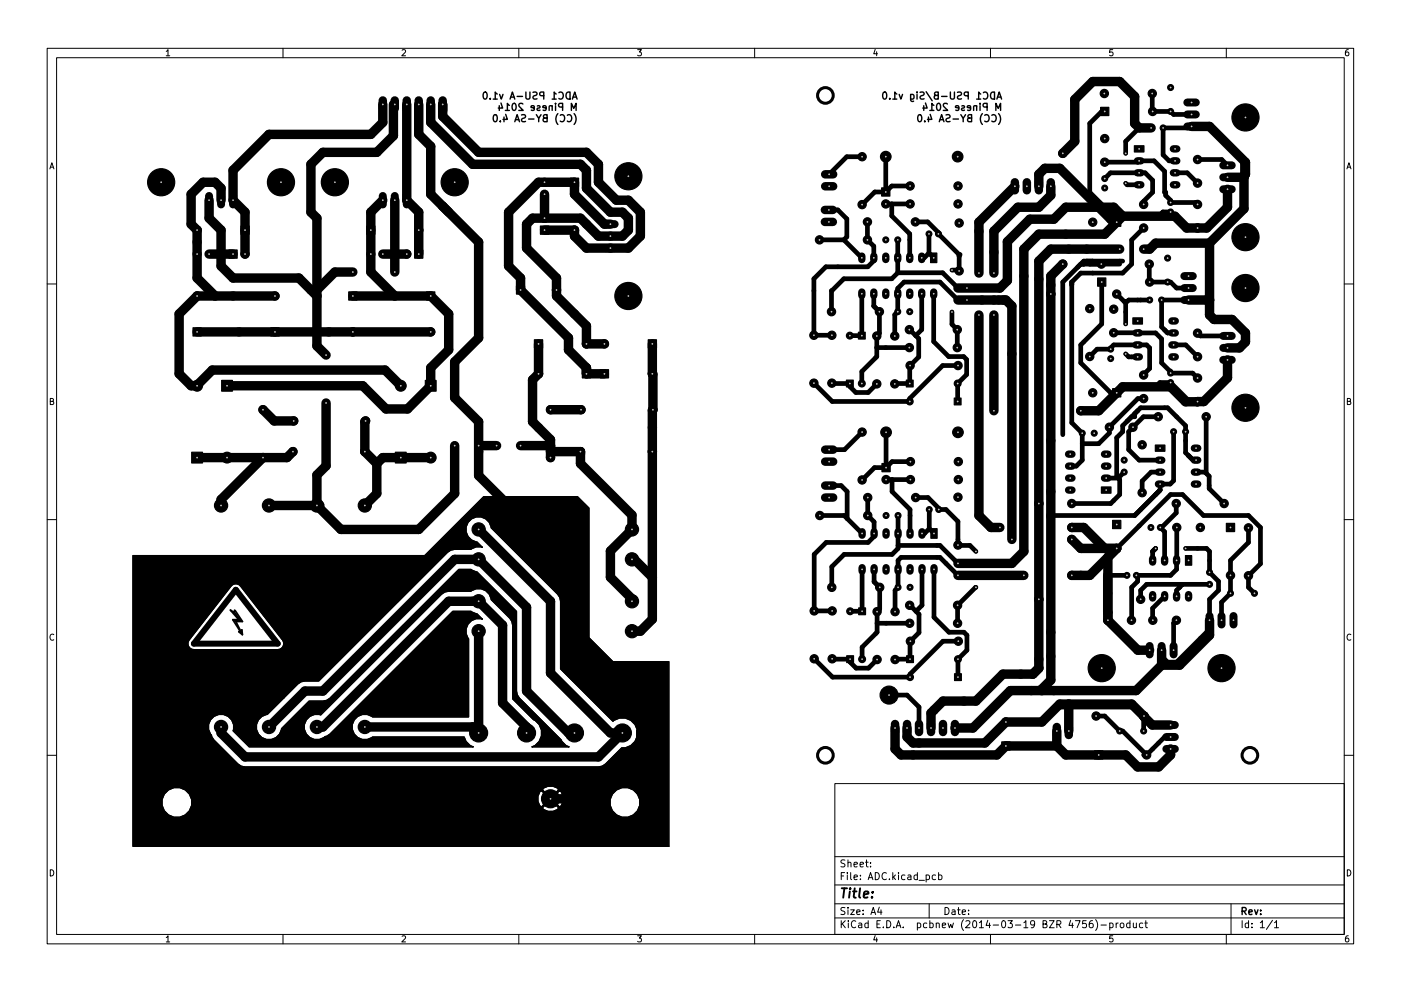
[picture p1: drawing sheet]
<svg xmlns="http://www.w3.org/2000/svg" width="297mm" height="210mm" viewBox="0 0 297 210" stroke-linecap="round" stroke-linejoin="round" font-family="sans-serif">
<g fill="none" stroke="#000" stroke-width=".21">
<path d="M10 10.2h277v190.1h-277zM12 12.2h273v186.1h-273zM35.2 10.9l.4-.4v1.3M35.2 11.8h.8M60 10.2v2M85.2 10.7l.5-.2 .3 .4-.8 .9h.8M110 10.2v2M135.2 10.5h.8l-.4 .5 .3 .2v.5l-.2 .1-.5-.1M160 10.2v2M185.6 10.5l-.4 .9h.9M185.9 11v.8M210 10.2v2"/>
<path d="M235.9 10.5h-.6l-.1 .7 .7-.1v.6l-.2 .1-.5-.1M260 10.2v2M285.9 10.5l-.4 .1-.2 .2-.1 .8 .3 .2 .4-.1v-.6l-.4-.1-.3 .3M10.6 35.8l.4-1.3 .4 1.3M10.7 35.5h.6M285.6 35.8l.4-1.3 .4 1.3M285.7 35.5h.6M10 60.2h2M285 60.2h2M10.7 85.2l.5-.1 .1-.4-.6-.2v1.3h.5l.2-.4-.3-.2M285.7 85.2l.5-.1 .1-.4-.6-.2v1.3h.5l.2-.4-.3-.2M10 110.2h2"/>
<path d="M285 110.2h2M11.4 134.7a.58 .58 0 0 0-.8 .5 .58 .58 0 0 0 .8 .5M286.4 134.7a.58 .58 0 0 0-.8 .5 .58 .58 0 0 0 .8 .5M10 160.2h2M177 166.3h108v32h-108zM285 160.2h2M10.7 184.5a.66 .66 0 0 1 .7 .7 .66 .66 0 0 1-.7 .6zM35.2 198.9l.4-.4v1.3M35.2 199.8h.8M60 198.3v2M85.2 198.7l.5-.2 .3 .4-.8 .9h.8M110 198.3v2"/>
<path d="M135.2 198.5h.8l-.4 .5 .3 .2v.5l-.2 .1-.5-.1M160 198.3v2M177 194.8h108M177 191.8h108M177 187.8h108M177 181.8h108M178.4 195.3v1.5M178.4 185.8h.5M178.6 196l.6 .8M179.1 185.1h-.7v1.5M179.1 192.6l-.5-.1-.2 .2v.4l.6 .3 .1 .3-.2 .3h-.6M179.1 182.5l-.5-.1-.2 .2v.4l.6 .3 .1 .3-.2 .3h-.6"/>
<path d="M179.2 195.3l-.8 .9M179.6 185.1v.2M179.6 185.6v1M179.8 192.5v.2M179.8 183.1l.2-.2 .4 .1v.9M179.8 182.4v1.5M179.8 193v1M179.9 195.3v.2M179.9 195.8v1M180.4 193h.7l-.7 1h.7M180.4 185.1v1.3l.2 .2M181.1 186.1l.7-.1-.1-.3-.4-.1-.2 .2v.8h.6"/>
<path d="M181.1 183.4l.7-.1-.1-.3-.4-.1-.2 .2v.8h.6M181.4 195.5a.71 .71 0 0 0-1 .5 .71 .71 0 0 0 .7 .8l.3-.1M181.6 193.5l.8-.1-.1-.3-.4-.1-.3 .2 .1 .8h.6M182.1 195.9h.5l.1 .9M182.4 183.4l.7-.1-.1-.3-.4-.1-.2 .2v.8h.6M182.4 186.5v.1M182.4 185.7v.1M182.7 196.2l-.5 .1-.2 .2 .2 .3h.5M183 193.9v.1M183 193.1v.1M183.5 182.9h.6M183.7 182.4v1.3l.4 .2"/>
<path d="M184.1 195.9l-.5-.1-.2 .3 .1 .7h.6M184.1 186.6l.5-1.5 .5 1.5M184.1 195.3v1.5M184.2 186.2h.7M184.6 183.8v.1M184.6 183v.1M184.6 194l.5-1.5 .5 1.5M184.8 193.6h.7M185.6 198.5l-.4 .9h.9M185.6 185.1a.76 .76 0 0 1 .8 .8 .76 .76 0 0 1-.8 .7zM185.9 199v.8M185.9 196h.5"/>
<path d="M186.4 192.5l-.3 1h.9M186.6 195.3h-.7v1.5h.7M186.8 193v1M187.3 196.7v.1M187.9 185.3a.71 .71 0 0 0-1 .5 .71 .71 0 0 0 .7 .8l.3-.1M188 195.3a.76 .76 0 0 1 .9 .8 .76 .76 0 0 1-.9 .7zM188.6 186.5v.1M189.3 185.1v1.5M189.4 186.1l.5 .5M189.5 196.7v.1M189.9 185.6l-.6 .6M190 196.8l.5-1.5 .5 1.5"/>
<path d="M190.1 196.4h.8M190.5 185.1v.2M190.5 185.6v1M191.5 196.7v.1M191.9 185.7l-.5-.1-.3 .3 .2 .7h.6M192.5 185.7h.6v.9M193.1 186l-.5 .1-.2 .2 .2 .3h.5M194.5 195.9l.4-.1 .3 .3-.1 .7h-.6M194.5 185.7l-.4-.1-.3 .3 .1 .7h.6M194.5 185.1v1.5M194.5 195.8v1.5M194.9 186.8h1.1"/>
<path d="M196.4 185.7l.4-.1 .3 .3-.2 .7h-.5M196.4 185.6v1.5M196.5 195.9l-.4-.1-.3 .3 .1 .7h.6M197 191.8v3M197.1 195.9l.5-.1 .3 .3-.2 .7h-.6M197.1 195.3v1.5M198.4 185.7l-.5-.1-.3 .3 .2 .7h.6M198.5 196l.2-.2 .4 .1v.9M198.5 195.8v1M199 185.7l.4-.1 .3 .3-.1 .7h-.6M199 185.1v1.5M199.8 196.3l.7-.1-.1-.3-.4-.1-.2 .2 .1 .8h.5"/>
<path d="M200.4 192.5a.76 .76 0 0 1 .8 .8 .76 .76 0 0 1-.8 .7zM201 195.8l.3 1 .3-.7 .3 .7 .2-1M201.9 193.1h.5l.1 .9M202.5 193.4l-.5 .1-.2 .2 .2 .3h.5M203 193h.6M203.2 192.5v1.3l.4 .2M204 193.5l.7-.1-.1-.3-.4-.1-.2 .2 .1 .8h.5M204.3 195.1a1.72 1.72 0 0 0 0 2.3M204.8 195.5l.6-.2 .2 .5-.9 1h.9M205.4 193.9v.1M205.4 193.1v.1M206.4 195.5l.2-.2a.8 .8 0 0 1 .5 .8 .8 .8 0 0 1-.5 .7l-.2-.1-.2-.4z"/>
<path d="M207.6 195.8l.5-.5v1.5M207.6 196.8h.9M209.4 195.3l-.3 1h.9M209.8 195.8v1M210 198.3v2M210.6 196.3h1.1M212.6 195.4l.1-.1a.8 .8 0 0 1 .5 .8 .8 .8 0 0 1-.5 .7 1 1 0 0 1-.1-1.4zM213.7 195.3h.9l-.5 .6 .5 .1v.7l-.2 .1-.7-.1M215.3 196.3h1.1M217.1 195.8l.4-.5v1.5M217.1 196.8h.8M219.4 196l-.3 .3-.5-.1-.1-.2v-.4l.3-.3h.3l.3 .3a1 1 0 0 1-.5 1.2h-.3"/>
<path d="M221.1 196h.7l.1-.2v-.3l-.8-.2v1.5h.6l.2-.1 .1-.4-.4-.3M222.5 195.3h1l-1 1.5h1M224.1 196.1l.7-.1 .1-.2v-.3l-.8-.2v1.5M224.4 196.1l.5 .7M227 195.3l-.4 1h1M227.4 195.8v1M228 195.3h1l-.6 1.5M230.3 195.3h-.7l-.1 .7 .2-.1 .5 .1 .2 .2-.1 .5-.2 .1-.6-.1M231.6 195.3l-.4 .1a1.01 1.01 0 0 0 0 1.4l.5-.1 .1-.5-.3-.3h-.3l-.3 .3M232.3 195.1a1.72 1.72 0 0 1 0 2.3M233.4 196.3h1.2M235.3 195.9l.4-.1 .3 .3-.1 .7h-.6"/>
<path d="M235.3 195.8v1.5M235.9 198.5h-.6l-.1 .7 .7-.1v.6l-.2 .1-.5-.1M236.6 195.8v1M237.1 195.8l-.5 .3M237.6 195.9l.4-.1 .3 .3v.4l-.3 .3h-.4l-.1-.3zM239.6 195.9l-.5-.1-.2 .3 .1 .7h.6M239.6 195.3v1.5M240.3 195.8l.1 1h.3l.2-.1M240.9 195.8v1M242.3 195.9l-.4-.1-.3 .3 .1 .7h.6M242.7 195.8h.6M242.9 195.3v1.3l.4 .2"/>
<path d="M260 198.3v2M261 191.8v6.5M263.4 195.3v1.5M264.7 195.9l-.4-.1-.3 .3 .1 .7h.6M264.7 195.3v1.5M265.4 196.7v.1M265.4 195.9v.1M267.2 195.8l.4-.5v1.5M267.2 196.8h.9M269.8 195.3l-1.3 1.9M270.2 195.8l.4-.5v1.5M270.2 196.8h.9"/>
<path d="M285.7 184.5a.66 .66 0 0 1 .7 .7 .66 .66 0 0 1-.7 .6zM285.9 198.5l-.4 .1-.2 .3-.1 .7 .3 .2 .4-.1v-.6l-.4-.1-.3 .3"/>
</g>
<g fill="none" stroke="#000" stroke-width=".3">
<path d="M102.6 19.7l.2-.2a.8 .8 0 0 1 .5 .8 .8 .8 0 0 1-.5 .7l-.4-.5zM105.4 20l-.4-.5v1.5M111.5 19.5v1.2l.3 .3h.4l.2-.3v-1.2M113 19.6l.6-.1 .3 .3-.2 .4-.6 .3v.4l.2 .1h.6M117.9 20l-.4-.5v1.5M118.5 19.7a.71 .71 0 0 1 1 .5 .71 .71 0 0 1-.7 .8l-.3-.1M120.1 19.7l.8-.2v1.5a.78 .78 0 0 1-.8-.4 .78 .78 0 0 1 0-.9zM187.3 19.7l.2-.2a.8 .8 0 0 1 .5 .8 .8 .8 0 0 1-.5 .7l-.2-.1-.2-.4zM190.1 20l-.4-.5v1.5M194.4 19.5v.2M195.1 19.6l.5-.1 .3 .2v.4l-.7 .3-.1 .3 .3 .3h.5M196.4 19.5l1.2 1.9"/>
<path d="M201.5 19.5v1.2l.3 .3h.3l.3-.3v-1.2M203 19.6l.6-.1 .2 .2v.4l-.7 .3-.1 .3 .3 .3h.6M207.9 20l-.4-.5v1.5M208.5 19.7a.71 .71 0 0 1 1 .5 .71 .71 0 0 1-.7 .8l-.3-.1M210.1 19.7l.8-.2v1.5a.78 .78 0 0 1-.8-.4 .78 .78 0 0 1 0-.9zM103.9 20.9v.1M104.6 21h.8M104.8 24.4l.1-.1a.8 .8 0 0 1 .5 .8 .8 .8 0 0 1-.5 .7 1 1 0 0 1-.1-1.4zM105.9 22.4v1M105.9 20l.4 1 .3-1M106.1 25.7v.1M106.2 21.9l.4 1h-1"/>
<path d="M106.9 24.8v1M107.1 23.4h.9M107.2 24.3l.4 1h-1M108 22.4l-.4-.5v1.5M108.1 21l.5-1.5 .5 1.5M108.3 20.6h.7M108.7 22.1l.2-.2a.8 .8 0 0 1 .5 .8 .8 .8 0 0 1-.5 .7l-.2-.1-.1-.4zM109.1 25.8l.5-1.5 .5 1.5M109.3 25.4h.7M109.6 20.5h1.2M110.6 24.4l.5-.1 .3 .3-.1 .4-.7 .3v.4l.3 .1h.5M110.9 22.1l-.6-.2-.3 .5 .9 1h-.9"/>
<path d="M112.1 25.3h1.1M113.3 22.9l-.7-.1v-.3l.5-.1 .2 .2-.1 .8h-.6M113.7 24.3l.5 .8 .5-.8M113.9 22.5l.4-.1 .2 .2-.1 .3-.5 .1v.4h.6M114.2 25.1v.7M115.3 20.3l-.7-.1-.2-.2 .1-.3 .8-.2v1.5M115.5 25l-.4 .3 .1 .4 .2 .1h.6v-1.5l-.7 .2-.1 .3 .2 .2h.6M115.8 22.9l-.7-.1v-.3l.5-.1 .2 .2-.1 .8h-.6M117.1 22.6l-.2-.2-.4 .1-.1 .9M117.1 21h.8M117.1 22.4v1M117.8 21.9v.2"/>
<path d="M117.8 22.4v1M118.3 24.1a1.72 1.72 0 0 0 0 2.3M118.8 24.5a.71 .71 0 0 1 1 .5 .71 .71 0 0 1-.7 .8l-.3-.1M119.3 22.7l-.7-.1-.2-.2 .1-.3 .8-.2v1.5M120.3 24.5a.71 .71 0 0 1 1 .5 .71 .71 0 0 1-.7 .8l-.3-.1M121.1 23.4v-1.5l.5 1.1 .5-1.1v1.5M121.4 21l.5-1.5 .5 1.5M121.5 20.6h.7M121.7 24.1a1.72 1.72 0 0 1 0 2.3M188.6 20.9v.1M189.3 21h.8M190.6 20l.4 1 .4-1"/>
<path d="M193.1 20v1.2l.3 .3h.3M193.1 20.1l.4-.1 .3 .3-.2 .7h-.5M194.4 20v1M194.8 24.4l.1-.1a.8 .8 0 0 1 .5 .8 .8 .8 0 0 1-.5 .7 1 1 0 0 1-.1-1.4zM195.9 22.4v1M196.1 25.7v.1M196.2 21.9l.4 1h-1M196.9 24.8v1M197.1 23.4h.9M197.2 24.3l.4 1h-1M198 22.4l-.4-.5v1.5M198.4 20.2l-.3 .3v.4l.3 .1h.5v-1.5l-.7 .2-.1 .3 .2 .2h.6"/>
<path d="M198.7 22.1l.2-.2a.8 .8 0 0 1 .5 .8 .8 .8 0 0 1-.5 .7l-.3-.5zM199.1 25.8l.5-1.5 .5 1.5M199.3 25.4h.7M199.6 20.5h1.2M200.6 24.4l.5-.1 .3 .2v.4l-.7 .3-.1 .3 .3 .3h.5M200.9 22.1l-.6-.2-.3 .5 .9 1h-.9M202.1 25.3h1.1M203.3 22.9l-.7-.1v-.3l.5-.1 .2 .2-.1 .8h-.6M203.7 24.3l.5 .8 .5-.8M203.9 22.5l.4-.1 .2 .2-.1 .3-.5 .1v.4h.6M204.2 25.1v.7M205.3 20.3l-.7-.1-.2-.2 .1-.3 .8-.2v1.5"/>
<path d="M205.5 25l-.4 .3 .1 .4 .2 .1h.6v-1.5l-.7 .2-.1 .3 .2 .2h.6M205.8 22.9l-.7-.1v-.3l.5-.1 .2 .2-.1 .8h-.6M207.1 22.6l-.2-.2-.4 .1-.1 .9M207.1 21h.8M207.1 22.4v1M207.8 21.9v.2M207.8 22.4v1M208.3 24.1a1.72 1.72 0 0 0 0 2.3M208.8 24.5a.71 .71 0 0 1 1 .5 .71 .71 0 0 1-.7 .8l-.3-.1M209.3 22.7l-.7-.1-.2-.2 .1-.3 .8-.2v1.5M210.3 24.5a.71 .71 0 0 1 1 .5 .71 .71 0 0 1-.7 .8l-.3-.1M211.1 23.4v-1.5l.5 1.1 .5-1.1v1.5"/>
<path d="M211.4 21l.5-1.5 .5 1.5M211.5 20.6h.7M211.7 24.1a1.72 1.72 0 0 1 0 2.3M263.4 193.3l.7-.1 .1-.2-.1-.3-.7-.2v1.5M263.7 193.3l.5 .7M264.8 193.5l.7-.1-.1-.3-.4-.1-.2 .2 .1 .8h.5M266 193l.4 1 .3-1M267.3 193.9v.1M267.3 193.1v.1"/>
</g>
<path d="M178.5 188.5h1.1M179 188.5l-.2 2M180.2 189.1l-.2 1.4M180.3 188.5l-.1 .2M180.8 189.1h.8M181.2 188.5l-.2 1.7 .1 .2 .3 .1M182.4 188.5l-.3 1.7 .3 .3M183.1 189.8l1-.2v-.4h-.8l-.2 1 .2 .3 .6-.1M184.9 190.3v.2M185 189.2v.2" fill="none" stroke="#000" stroke-width=".4"/>
<path d="M50 125.1l8.9 11.5h-17.8z" fill="none" stroke="#000" stroke-width="1.3"/>
<g fill="none" stroke="#000" stroke-width=".38">
<path d="M49.6 129.8l1.4 1.9h-1.3M49.7 129.4l-.1 .6-.7-.6 1.7 2.1h-1.2l1.7 2.8-.5-.3 .8 .7-.1-1.1-.2 .5-1.1-2.2h1.4l-1.5-2.3"/>
<circle cx="175" cy="20.2" r="1.79"/>
<circle cx="175" cy="20.2" r="1.53"/>
<circle cx="175" cy="160.2" r="1.79"/>
<circle cx="175" cy="160.2" r="1.53"/>
<circle cx="265" cy="160.2" r="1.53"/>
<circle cx="265" cy="160.2" r="1.79"/>
</g>
<g fill="#000" stroke="#000" stroke-width=".25">
<path d="M120.9 37.8h1.8v1.7h-1.8zM186.9 39.9h1.8v1.7h-1.8zM233.3 22.8h1.8v1.7h-1.8zM240.5 30.9h2v1.3h-2zM48.5 53h1.8v1.8h-1.8zM51.1 48h1.7v1.7h-1.7zM77.7 48h1.8v1.7h-1.8zM87.9 53h1.8v1.8h-1.8zM114.6 48h1.7v1.7h-1.7zM197.3 53.7h1.3v2h-1.3zM232.7 59h1.8v1.7h-1.8zM235.9 46.3h1.7v1.7h-1.7z"/>
<path d="M40.9 69.5h1.8v1.8h-1.8zM57.4 69.5h1.8v1.8h-1.8zM73.9 61.9h1.8v1.8h-1.8zM90.4 61.9h1.8v1.8h-1.8zM109.5 60.7h1.7v1.7h-1.7zM113.3 72.1h1.8v1.7h-1.8zM127.3 78.4h1.7v1.8h-1.7zM137.4 72.1h1.8v1.7h-1.8zM182 70.5h1.4v1.4h-1.4zM240.2 67.4h2v1.4h-2zM40.6 95.9h2.3v2.3h-2.3zM47 80.7h2.3v2.3h-2.3z"/>
<path d="M83.8 95.9h2.3v2.3h-2.3zM90.2 80.7h2.3v2.3h-2.3zM123.5 78.4h1.7v1.8h-1.7zM179.5 80.6h1.4v1.5h-1.4zM187 98.3h1.7v1.8h-1.7zM192.2 80.6h1.4v1.5h-1.4zM202.3 84.5h1.5v1.4h-1.5zM235.9 82.5h1.7v1.7h-1.7zM245 94.4h2v1.3h-2zM197.4 112.2h1.3v2h-1.3zM233.5 103.3h2.1v1.3h-2.1zM235.9 110.4h1.7v1.8h-1.7z"/>
<path d="M251.3 117.9h1.4v2h-1.4zM260 111h1.8v1.8h-1.8zM179.5 139.1h1.5v1.5h-1.5zM182.1 129h1.4v1.4h-1.4zM192.2 139.1h1.5v1.5h-1.5zM202.4 142.9h1.4v1.5h-1.4zM212.4 157.4h1.7v1.7h-1.7zM232.1 159.3h1.7v1.7h-1.7zM28.2 117.9h61.9l12.5-12.5h19.8l2.5 2.4v27.5l5 5.1h11.9v39.2h-6.2v-10l-.5-1.2v-13.5a3.2 3.2 0 0 0-5.1-1.9l-11.2-11.1v-14.3l-.1-.8-.5-.7-14.1-14.1a2.69 2.69 0 0 0-2.7-2.4 2.69 2.69 0 0 0-2.6 2.6 2.69 2.69 0 0 0 2.3 2.8l1.2 1.1a2.42 2.42 0 0 0-2.4 .5h-3.5l-.8 .1-.7 .5-27.3 27.3h-2.9l-.9 .2-.7 .4-2.9 3-.1-12-9.1-11.8a1.31 1.31 0 0 0-2 0l-8.9 11.5a1.28 1.28 0 0 0 1 2h17.8a1.27 1.27 0 0 0 1.3-1.2v11.5l-3.5 3.5a2.69 2.69 0 0 0-2.4 2.8 2.69 2.69 0 0 0 2.6 2.5 2.69 2.69 0 0 0 2.8-2.3l5.8-5.9h3l.8-.1 .7-.5 27.3-27.3h2.6l1.2 .5 8.4 8.4v16.9l.2 .8 .4 .7 8.9 8.9 .1 .3 .9 .9 .7 .3h-7.9a3.1 3.1 0 0 0 2.1-2.8 3.1 3.1 0 0 0-1.8-3l-4.4-4.4v-15.7l-.2-.8-.4-.7-4-3.9a2.65 2.65 0 0 0-4.2-1.8h-4.8l-.8 .2-.7 .5-25.6 25.6a2.67 2.67 0 0 0-3.5 3.1 2.67 2.67 0 0 0 4.4 1.5l1.1-.6 26-26h3.9a5.5 5.5 0 0 1 2.4 1.7 2.65 2.65 0 0 0-3 1 2.65 2.65 0 0 0 .1 3.1v16.6h-20.4a2.69 2.69 0 0 0-3.6 .3 2.69 2.69 0 0 0 0 3.7 2.69 2.69 0 0 0 3.6 .3h19.4l.4 .9 .9 .9 .7 .3h-47.6l-3.4-3.5a2.67 2.67 0 0 0-3.1-3.4 2.67 2.67 0 0 0-1.5 4.3l.6 1.1 5 5.1 .7 .5 .9 .1h74.9l.8-.1 .7-.5 3.4-3.4a3.1 3.1 0 0 0 3.3-3.8v13.5a3.2 3.2 0 0 0-5.3 .1 3.2 3.2 0 0 0 2.1 4.9 3.2 3.2 0 0 0 3.7-3.8v10h-16.2v-10.7l-.4-.9-.4-.2-.2 .1v-.3a2.19 2.19 0 0 0-3.4 0l1.7 1.7 1.7-1.7v.3l-1.5 1.6 1.7 1.7 .4-.2 .4-1v9.6h-1v-8.2l-1.7-1.7-.2 .1v-.3l-1.7-1.7a2.19 2.19 0 0 0 0 3.4l1.7-1.7v.3l-1.5 1.6a2.19 2.19 0 0 0 3.4 0v8.2h-77.8v-10a3.2 3.2 0 0 0-4.9-2 3.2 3.2 0 0 0 0 5.3 3.2 3.2 0 0 0 4.9-2v-1.3v10h-12.4z"/>
<circle cx="234.1" cy="19.8" r=".87"/>
<circle cx="244.3" cy="19.8" r=".87"/>
<circle cx="248.2" cy="18.6" r=".62"/>
<circle cx="34.2" cy="38.7" r="2.87"/>
<circle cx="59.6" cy="38.7" r="2.87"/>
<circle cx="71" cy="38.7" r="2.87"/>
<circle cx="96.4" cy="38.7" r="2.87"/>
<circle cx="115.5" cy="38.7" r=".62"/>
<circle cx="133.2" cy="37.4" r="2.87"/>
<circle cx="182.8" cy="33.3" r=".87"/>
<circle cx="187.8" cy="33.2" r="1.12"/>
<circle cx="193" cy="39.5" r=".87"/>
<circle cx="203" cy="33.2" r="1.12"/>
<circle cx="203.1" cy="39.5" r=".87"/>
<circle cx="225.3" cy="32.5" r=".87"/>
<circle cx="234.2" cy="29.4" r=".87"/>
<circle cx="234.2" cy="34.4" r=".87"/>
<circle cx="234.2" cy="39.9" r=".61"/>
<circle cx="234.2" cy="37.9" r=".61"/>
<circle cx="238.7" cy="32.5" r=".32"/>
<circle cx="238.7" cy="38.9" r=".32"/>
<circle cx="244.1" cy="27.1" r=".62"/>
<circle cx="244.4" cy="23.6" r=".87"/>
<circle cx="246.6" cy="27.1" r=".62"/>
<circle cx="248.2" cy="23.6" r=".62"/>
<circle cx="253.9" cy="38.9" r=".87"/>
<circle cx="253.9" cy="33.8" r=".87"/>
<circle cx="264.1" cy="24.9" r="2.87"/>
<circle cx="41.8" cy="53.9" r=".62"/>
<circle cx="41.8" cy="48.8" r=".87"/>
<circle cx="44.3" cy="53.9" r=".62"/>
<circle cx="52" cy="53.9" r=".87"/>
<circle cx="74.8" cy="57.7" r=".32"/>
<circle cx="78.6" cy="53.9" r=".62"/>
<circle cx="81.2" cy="53.9" r=".62"/>
<circle cx="83.7" cy="57.7" r=".32"/>
<circle cx="86.2" cy="53.9" r=".87"/>
<circle cx="88.8" cy="48.8" r=".87"/>
<circle cx="115.5" cy="41.2" r=".62"/>
<circle cx="115.5" cy="46.3" r=".87"/>
<circle cx="121.8" cy="48.8" r=".87"/>
<circle cx="173.8" cy="50.9" r=".87"/>
<circle cx="182.8" cy="43.4" r=".87"/>
<circle cx="183.9" cy="50.9" r=".87"/>
<circle cx="183.9" cy="47.1" r=".87"/>
<circle cx="187.8" cy="43.3" r=".87"/>
<circle cx="187.8" cy="50.9" r=".62"/>
<circle cx="190.3" cy="50.9" r=".62"/>
<circle cx="193" cy="43.3" r=".87"/>
<circle cx="194.1" cy="47.1" r=".87"/>
<circle cx="197" cy="49.6" r=".61"/>
<circle cx="199" cy="49.6" r=".61"/>
<circle cx="201.8" cy="57.3" r=".32"/>
<circle cx="203.1" cy="43.3" r=".87"/>
<circle cx="203.4" cy="57.5" r=".87"/>
<circle cx="203.4" cy="47.3" r=".87"/>
<circle cx="207.6" cy="57.9" r=".32"/>
<circle cx="210.7" cy="57.9" r=".32"/>
<circle cx="225.3" cy="56" r=".87"/>
<circle cx="231.7" cy="47.1" r=".87"/>
<circle cx="233.5" cy="56" r=".87"/>
<circle cx="237.4" cy="52.9" r=".32"/>
<circle cx="242.5" cy="43.4" r=".87"/>
<circle cx="242.5" cy="48.4" r=".87"/>
<circle cx="242.5" cy="52.9" r=".32"/>
<circle cx="243.7" cy="56" r=".87"/>
<circle cx="243.7" cy="59.8" r=".87"/>
<circle cx="247.6" cy="54.8" r=".62"/>
<circle cx="247.6" cy="59.8" r=".62"/>
<circle cx="248.2" cy="45" r=".61"/>
<circle cx="248.2" cy="43" r=".61"/>
<circle cx="253.9" cy="43.4" r=".87"/>
<circle cx="253.9" cy="48.4" r=".87"/>
<circle cx="264.1" cy="50.3" r="2.87"/>
<circle cx="41.8" cy="62.8" r=".87"/>
<circle cx="58.3" cy="62.8" r=".87"/>
<circle cx="69.1" cy="75.3" r=".32"/>
<circle cx="74.8" cy="70.4" r=".87"/>
<circle cx="91.3" cy="70.4" r=".87"/>
<circle cx="114.2" cy="79.3" r=".87"/>
<circle cx="118" cy="61.5" r=".87"/>
<circle cx="124.3" cy="73" r=".87"/>
<circle cx="128.2" cy="73" r=".87"/>
<circle cx="133.2" cy="62.8" r="2.87"/>
<circle cx="138.3" cy="79.3" r=".87"/>
<circle cx="172.6" cy="71.1" r=".87"/>
<circle cx="176.3" cy="66.1" r=".87"/>
<circle cx="176.4" cy="71.1" r=".87"/>
<circle cx="180.2" cy="71.2" r=".72"/>
<circle cx="185.9" cy="71.3" r=".87"/>
<circle cx="186.5" cy="66.1" r=".87"/>
<circle cx="189.7" cy="71.3" r=".87"/>
<circle cx="190.3" cy="66.1" r=".62"/>
<circle cx="192.8" cy="69.9" r=".87"/>
<circle cx="192.8" cy="73.7" r=".87"/>
<circle cx="192.9" cy="66.1" r=".62"/>
<circle cx="193" cy="77.6" r=".87"/>
<circle cx="201.8" cy="66.2" r=".32"/>
<circle cx="203" cy="73.7" r=".87"/>
<circle cx="203" cy="69.9" r=".87"/>
<circle cx="203.1" cy="77.6" r=".87"/>
<circle cx="205" cy="61.1" r=".62"/>
<circle cx="205" cy="63.7" r=".62"/>
<circle cx="207.6" cy="66.8" r=".32"/>
<circle cx="210.7" cy="66.8" r=".32"/>
<circle cx="222.8" cy="62.4" r=".87"/>
<circle cx="231" cy="75.6" r=".87"/>
<circle cx="231" cy="65.5" r=".87"/>
<circle cx="235.5" cy="74.1" r=".61"/>
<circle cx="235.5" cy="76.1" r=".61"/>
<circle cx="236.1" cy="65.6" r=".87"/>
<circle cx="236.1" cy="70.6" r=".87"/>
<circle cx="236.8" cy="62.4" r=".87"/>
<circle cx="238.7" cy="68.7" r=".32"/>
<circle cx="238.7" cy="75.1" r=".32"/>
<circle cx="242.5" cy="79.6" r=".87"/>
<circle cx="243.7" cy="63.7" r=".62"/>
<circle cx="246.3" cy="63.7" r=".62"/>
<circle cx="248.2" cy="79.2" r=".61"/>
<circle cx="253.9" cy="75.7" r=".87"/>
<circle cx="253.9" cy="70.7" r=".87"/>
<circle cx="264.1" cy="61.1" r="2.87"/>
<circle cx="41.8" cy="81.8" r="1.14"/>
<circle cx="48.1" cy="97.1" r="1.14"/>
<circle cx="55.8" cy="97.1" r=".87"/>
<circle cx="55.8" cy="86.9" r=".87"/>
<circle cx="62.1" cy="95.8" r=".87"/>
<circle cx="62.3" cy="89.3" r=".87"/>
<circle cx="69.1" cy="85.5" r=".32"/>
<circle cx="77.4" cy="95.8" r=".87"/>
<circle cx="77.5" cy="89.3" r=".87"/>
<circle cx="85" cy="81.8" r="1.14"/>
<circle cx="91.3" cy="97.1" r="1.14"/>
<circle cx="96.4" cy="94.5" r=".63"/>
<circle cx="101.5" cy="94.5" r=".63"/>
<circle cx="105.3" cy="94.5" r=".63"/>
<circle cx="110.4" cy="94.5" r=".63"/>
<circle cx="116.7" cy="97.1" r=".87"/>
<circle cx="116.7" cy="86.9" r=".87"/>
<circle cx="123.1" cy="95.8" r=".87"/>
<circle cx="123.2" cy="86.9" r=".87"/>
<circle cx="138.3" cy="95.8" r=".87"/>
<circle cx="138.4" cy="86.9" r=".87"/>
<circle cx="172.6" cy="81.3" r=".87"/>
<circle cx="176.4" cy="81.3" r=".87"/>
<circle cx="182.7" cy="81.4" r=".72"/>
<circle cx="182.8" cy="91.7" r=".87"/>
<circle cx="185.9" cy="81.4" r=".87"/>
<circle cx="187.9" cy="91.7" r="1.12"/>
<circle cx="189.7" cy="81.4" r=".87"/>
<circle cx="192.9" cy="85.2" r=".72"/>
<circle cx="193" cy="97.9" r=".87"/>
<circle cx="203" cy="81.4" r=".72"/>
<circle cx="203.1" cy="91.7" r="1.12"/>
<circle cx="203.2" cy="97.9" r=".87"/>
<circle cx="210.7" cy="87.1" r=".32"/>
<circle cx="229.1" cy="87.1" r=".87"/>
<circle cx="229.5" cy="91.9" r=".62"/>
<circle cx="231.7" cy="83.3" r=".87"/>
<circle cx="232" cy="91.9" r=".62"/>
<circle cx="235.2" cy="90.6" r=".87"/>
<circle cx="238.3" cy="97.6" r=".62"/>
<circle cx="240.2" cy="90.6" r=".87"/>
<circle cx="242.2" cy="94.4" r=".87"/>
<circle cx="242.5" cy="84.6" r=".87"/>
<circle cx="245.6" cy="88.4" r=".87"/>
<circle cx="248.2" cy="81.2" r=".61"/>
<circle cx="248.8" cy="91.6" r=".62"/>
<circle cx="251.4" cy="91.6" r=".62"/>
<circle cx="253.9" cy="85.2" r=".87"/>
<circle cx="253.9" cy="80.2" r=".87"/>
<circle cx="255.7" cy="88.4" r=".87"/>
<circle cx="264.1" cy="86.5" r="2.87"/>
<circle cx="46.9" cy="107.2" r="1.4"/>
<circle cx="57" cy="107.2" r="1.4"/>
<circle cx="67.2" cy="107.2" r="1.4"/>
<circle cx="77.4" cy="107.2" r="1.4"/>
<circle cx="101.5" cy="118.7" r="1.4"/>
<circle cx="101.5" cy="112.3" r="1.4"/>
<circle cx="134" cy="112.3" r="1.4"/>
<circle cx="134" cy="118.7" r="1.4"/>
<circle cx="173.8" cy="109.4" r=".87"/>
<circle cx="182.8" cy="101.8" r=".87"/>
<circle cx="184" cy="109.4" r=".87"/>
<circle cx="184" cy="105.6" r=".87"/>
<circle cx="187.9" cy="101.8" r=".87"/>
<circle cx="187.9" cy="109.4" r=".62"/>
<circle cx="190.4" cy="109.4" r=".62"/>
<circle cx="193" cy="101.8" r=".87"/>
<circle cx="194.1" cy="105.6" r=".87"/>
<circle cx="197" cy="108.1" r=".61"/>
<circle cx="199" cy="108.1" r=".61"/>
<circle cx="203.1" cy="115.6" r=".87"/>
<circle cx="203.1" cy="105.5" r=".87"/>
<circle cx="203.1" cy="119.5" r=".62"/>
<circle cx="203.2" cy="101.8" r=".87"/>
<circle cx="206.9" cy="117" r=".32"/>
<circle cx="212" cy="111.9" r=".32"/>
<circle cx="214.5" cy="114.5" r=".32"/>
<circle cx="220.2" cy="106.8" r=".87"/>
<circle cx="227.2" cy="106.8" r=".87"/>
<circle cx="227.2" cy="114.5" r=".87"/>
<circle cx="227.2" cy="111.9" r=".87"/>
<circle cx="236.8" cy="116.4" r=".87"/>
<circle cx="238.3" cy="100.2" r=".62"/>
<circle cx="242.2" cy="104.5" r=".87"/>
<circle cx="244" cy="111.9" r=".61"/>
<circle cx="245" cy="116.4" r=".32"/>
<circle cx="246" cy="111.9" r=".61"/>
<circle cx="249.4" cy="106.8" r=".87"/>
<circle cx="249.5" cy="111.9" r=".87"/>
<circle cx="251.4" cy="116.4" r=".32"/>
<circle cx="254.5" cy="111.9" r=".87"/>
<circle cx="259.5" cy="106.8" r=".87"/>
<circle cx="264.7" cy="112" r=".87"/>
<circle cx="101.5" cy="127.6" r="1.4"/>
<circle cx="101.5" cy="133.9" r="1.4"/>
<circle cx="134" cy="133.9" r="1.4"/>
<circle cx="134" cy="127.6" r="1.4"/>
<circle cx="172.6" cy="139.8" r=".87"/>
<circle cx="172.6" cy="129.6" r=".87"/>
<circle cx="176.4" cy="124.6" r=".87"/>
<circle cx="176.4" cy="129.6" r=".87"/>
<circle cx="176.4" cy="139.8" r=".87"/>
<circle cx="180.2" cy="129.7" r=".72"/>
<circle cx="182.8" cy="139.9" r=".72"/>
<circle cx="186" cy="139.9" r=".87"/>
<circle cx="186" cy="129.8" r=".87"/>
<circle cx="186.5" cy="124.6" r=".87"/>
<circle cx="189.8" cy="139.9" r=".87"/>
<circle cx="189.8" cy="129.8" r=".87"/>
<circle cx="190.4" cy="124.6" r=".62"/>
<circle cx="192.9" cy="132.2" r=".87"/>
<circle cx="192.9" cy="128.4" r=".87"/>
<circle cx="192.9" cy="124.6" r=".62"/>
<circle cx="193" cy="136" r=".87"/>
<circle cx="203" cy="132.2" r=".87"/>
<circle cx="203" cy="128.4" r=".87"/>
<circle cx="203.1" cy="139.9" r=".72"/>
<circle cx="203.1" cy="122.1" r=".62"/>
<circle cx="203.2" cy="136" r=".87"/>
<circle cx="206.9" cy="124.6" r=".32"/>
<circle cx="217.1" cy="122.1" r=".32"/>
<circle cx="220.2" cy="127.2" r=".87"/>
<circle cx="227.2" cy="122.1" r=".87"/>
<circle cx="234.9" cy="131.6" r=".87"/>
<circle cx="238.9" cy="122.1" r=".61"/>
<circle cx="239.9" cy="131.6" r=".87"/>
<circle cx="240.9" cy="122.1" r=".61"/>
<circle cx="241.8" cy="127.2" r=".87"/>
<circle cx="244.4" cy="131.6" r=".87"/>
<circle cx="249.4" cy="131.6" r=".87"/>
<circle cx="256.4" cy="121.4" r=".62"/>
<circle cx="256.4" cy="124" r=".62"/>
<circle cx="260.9" cy="122.1" r=".87"/>
<circle cx="260.9" cy="125.9" r=".62"/>
<circle cx="264.7" cy="122.2" r=".87"/>
<circle cx="266" cy="125.9" r=".62"/>
<circle cx="46.9" cy="154.2" r="1.4"/>
<circle cx="57" cy="154.2" r="1.4"/>
<circle cx="67.2" cy="154.2" r="1.4"/>
<circle cx="77.4" cy="154.2" r="1.4"/>
<circle cx="101.5" cy="155.5" r="1.9"/>
<circle cx="111.6" cy="155.5" r="1.9"/>
<circle cx="121.8" cy="155.5" r="1.9"/>
<circle cx="132" cy="155.5" r="1.9"/>
<circle cx="188.5" cy="147.5" r="1.9"/>
<circle cx="192.9" cy="143.7" r=".72"/>
<circle cx="213.3" cy="153.2" r=".87"/>
<circle cx="232.4" cy="151.9" r=".87"/>
<circle cx="233.6" cy="141.8" r="2.87"/>
<circle cx="237.4" cy="155.1" r=".62"/>
<circle cx="242.5" cy="155.1" r=".62"/>
<circle cx="242.6" cy="151.9" r=".87"/>
<circle cx="259" cy="141.8" r="2.87"/>
<circle cx="116.7" cy="169.5" r="1.9"/>
<circle cx="243.1" cy="160.2" r=".87"/>
</g>
<g fill="none" stroke="#000" stroke-width="1.8">
<path d="M81.2 21.3v1.7M83.7 21.3v1.7M86.2 21.3v1.7M88.8 21.3v1.7M91.3 21.3v1.7M93.9 21.3v1.7M175 37h1.6M175 39.5h1.6M215.2 38.7v1.7M217.7 38.7v1.7M220.3 38.7v1.7M222.8 38.7v1.7"/>
<path d="M174.9 44.5h1.7M174.9 47.1h1.7M175 95.4h1.6M175 97.9h1.6M175 103h1.6M175 105.6h1.6M189.8 153.6v1.7M192.3 153.6v1.7M194.9 153.6v1.7M197.4 153.6v1.7M199.9 153.6v1.7M202.5 153.6v1.7"/>
<path d="M224.1 154.2v1.7M226.6 154.2v1.7"/>
</g>
<g fill="none" stroke="#000" stroke-width="1.7">
<path d="M251.7 24.3h1.8M251.7 21.7h1.8M251.7 26.8h1.8M259.4 37.6h1.8M259.4 35.1h1.8M44.3 41.6v1.8M46.9 41.6v1.8M49.4 41.6v1.8M81.2 41.6v1.8M83.7 41.6v1.8M86.2 41.6v1.8M128.5 50.1h1.8"/>
<path d="M128.5 47.6h1.8M128.5 52.6h1.8M251.1 58.6h1.8M259.4 40.2h1.8M251.1 61.1h1.8M251.1 63.7h1.8M259.4 73.8h1.8M259.4 71.3h1.8M259.4 76.4h1.8M243.7 137v1.8M246.3 137v1.8M248.8 137v1.8"/>
<path d="M256.4 130.7v1.8M259 130.7v1.8M261.5 130.7v1.8M247.3 156.4h1.8M247.3 153.8h1.8M247.3 158.9h1.8"/>
</g>
<g fill="none" stroke="#000" stroke-width="1.6">
<path d="M241.2 34.1h.7M241.2 36.7h.7M241.2 39.2h.7M248.8 34.1h.7M248.8 36.7h.7M248.8 39.2h.7M248.8 31.6h.7M182.7 54.3v.8M185.3 54.3v.8M187.8 54.3v.8M190.3 54.3v.8M192.9 54.3v.8"/>
<path d="M195.4 54.3v.8M182.7 62v.7M185.3 62v.7M187.8 62v.7M190.3 62v.7M192.9 62v.7M195.4 62v.7M198 62v.7M240.8 70.6h.8M240.8 73.2h.8M240.8 75.7h.8M248.5 70.6h.7"/>
<path d="M248.5 73.2h.7M248.5 75.7h.7M248.5 68.1h.7M226.6 98.9h.7M226.6 96.4h.7M234.2 98.9h.7M234.2 96.4h.7M245.6 97.6h.7M253.2 97.6h.7M253.2 95.1h.7M182.8 112.8v.7M185.3 112.8v.7"/>
<path d="M187.9 112.8v.7M190.4 112.8v.7M192.9 112.8v.7M195.5 112.8v.7M226.6 101.4h.7M226.6 104h.7M234.2 101.4h.7M244.4 118.5v.8M245.6 100.2h.7M245.6 102.7h.7M246.9 118.5v.8M249.5 118.5v.8"/>
<path d="M253.2 100.2h.7M253.2 102.7h.7M182.8 120.4v.8M185.3 120.4v.8M187.9 120.4v.8M190.4 120.4v.8M192.9 120.4v.8M195.5 120.4v.8M198 120.4v.8M244.4 126.2v.7M246.9 126.2v.7M249.5 126.2v.7"/>
<path d="M252 126.2v.7"/>
</g>
<g fill="none" stroke="#000" stroke-width="1">
<path d="M244.3 19.8l.1 3.8h3.8l.6 .7h3.8M182.8 33.3h-3.3l-3.7 3.7M187.7 33.2l.1 7.5M193 39.5h-3.9l-1.3 1.2M234.2 37.9l1.2-1.2h7.4l1.6 1.6v2.5l-1.9 1.9v.6M234.2 34.4h7l.3-.3h3.2l2.2 2.2v4.5h.2v.7l1.1 1v.5h5.3l.4 .4M234.2 23.6h-.6l-2.6 2.6v14.6l3.2 3.2h1.3M238.7 38.9l.3 .3h2.5M241.5 36.7h-.1M244.1 27.1h-2.6l-2.8 2.9v2.5M249.1 36.7h2.6l2.2 2.2M249.1 34.1h-1.2l-1.3-1.2v-5.8h10.2l6.6 6.7v3.2l-.6 .6h-2.5"/>
<path d="M252.6 26.8l.4 .3M253.9 33.8h5.1l1.3 1.3M173.8 50.9h5.1M175.7 44.5h1.9l1.9 1.9v3.9l-.6 .6M178.9 50.9l3.8 3.8M183.9 47v3.9l1.4 1.3v3.1l-1.3 1.3h-8.9l-2.5 2.5v12h3.8M187.8 40.7h-2.3l-2.7 2.7M187.8 43.3h5.2h-.1M189.1 43.3v2.5l3.8 3.8v5.1M190.3 50.9v7M190.3 57.9l-1.2 1.2h-10.2l-2.6 2.6v4.4M190.3 57.9h9.6l3.2 3.2"/>
<path d="M194.1 47.1h2.6l2.3 2.3v.2M197 53.7l-1 1h-.6M197 49.6v4.1M197 53.7l1 1M199 49.6l4.4 4.4v3.5l-.2-.2h-1.4M199 49.6h.2M229.1 56h8.3M230.4 55.4l-.6 .6M233.6 59.8v8.9l-4.5 4.5v3.8l6.4 6.3h1.3l1.2-1.2h7l.9-.9h2.3l4 4h3l5.1-5M235.5 44v2.5M235.5 44l1.3 1.2M238 55.4h-8.2l-4.5 4.4v32.4"/>
<path d="M242.5 48.4l-2.6 2.5v5.1l-1.9 1.9h-8.9l-1.9 1.9v29.9l2.3 2.2v5.7l-1.3 1.3h-1.3M243.7 56v3.8h4.5l1.3 1.3h2.5M248.2 45v.4M248.2 45h-1.6l-.9 .9h-7.7l-1.2 1.2M260.2 40.2h.1M260.3 44l-4.5 4.4h-4.2l-3.4-3.4M180.2 71.2h2.5M182.7 62.3v8.9M182.7 71.2l.1 .1M185.3 62.3v2.6l1.2 1.2v4.6l-.6 .6v4.4l-3.2 3.1v2.6M185.9 73.7h6.9v.2M192.8 77.4l.1 4h-3.2"/>
<path d="M192.8 69.9l2 1.9v3.9l-1.9 1.9M195.4 62.3v7.6l-1.2 1.3M198 62.3v10.2l3.1 3.2h3.2l.6 .6v3.2l-1.9 1.9v3.8M201.8 66.2v2.6l1.2 1.1M203 69.9h.2M203 69.9v3.8M203 69.9h.1M203.1 63.7l-3.8-3.9h-7.6l-1.4 1.4v4.9l-.6 .7v4.5M203.1 77.6h-3.2l-7 6.9v.7h-16.4l-3.9-3.9M205 61.1h7M205 63.7h6.8M231 75.6l1.6-1.5h2.9v-.3l.6-.6h7l.6 .6v4.4l-1.2 1.2"/>
<path d="M236.1 70.6h8.9l1.3 1.3v5.1l1.9 1.9M236.8 62.4l1.5 1.6h.4v4.7M238.7 75.1l.6 .6h1.9M241.5 70.3l-.3 .3M243.7 63.7h-4.4l-.6 .6M248.2 78.7v.5h4.7l1 1M248.9 73.1l2.5 .1 2.5 2.5M253.3 63.7h-7v5.7l1.3 1.2h1.2M253.9 70.7l.6 .6h5.8M260.2 76.4h.1M260.3 73.8h1.2M176.4 81.3l3.8 .1v.6l1.3 1.3h2.6l1.8-1.9"/>
<path d="M182.8 91.7l-3.7 3.7h-3.3M185.8 81.4h.1M185.9 81.4h.1M187.8 91.6l.1 7.6M187.9 99.2h-2.5l-2.6 2.6M193 97.9h-3.9l-1.2 1.3M235.2 90.6h.1M236.8 82.7v1.3M240.6 87.8v.6h-.7M242.5 84.6h-1.3l-6 6v1.3l-2.2 2.2h-3.5M245.6 88.4h-3.2l-3.1 3.2v3.8l2.2 2.2h4.5M248.8 91.6v10.4l-.7 .7h-2.1v1.3l-5.4 5.4h-17.8v.1"/>
<path d="M253.6 97.6h-.6l-1.6-1.6v-5.7l-3.8-3.8h-5.8l-3.8 3.8v1.3l-1.2 1.3v8.2l.6 .7v3.1l-1.9 1.9h-8.3M255.7 88.4v12M173.8 109.4h5.2l3.8 3.8M175.8 103h2.5l1.3 1.3v5.7M184 105.5v3.9l1.3 1.3v3.1l-1.2 1.3h-8.9l-2.6 2.5v12h3.8M187.9 101.8h5.1h-.1M189.1 101.8v2.5l3.8 3.8v5.1M190.4 115.7h8.9l3.8 3.8M190.4 109.4v7l-1.3 1.2h-10.1l-2.6 2.6v4.4M194.1 105.6h2.7l2.2 2.2v.3h1.6l2.5 2.5v5l2.5 .1 1.3 1.3M197 112.2l1 1M197 108.1v4.1"/>
<path d="M197 112.2l-1 1h-.5M236.8 116.4l11.4-11.5h2.5l4.5 4.5h9.5l2.5 2.5v7.7l-2.5 2.6v2.4l1.3 1.3M238.3 100.2l-1.2 1.2h-2.6M245 116.4l-.6 .6v1.9M246 100.2h-1.9l-1.9 1.9v2.4M246 111.9l.9 .9v6.1M246.2 111.7l-.2 .2M249.4 106.8v2l-3.1 3.1h-.3M249.5 118.9v1.9l-1.3 1.3h-7.3l.3 .2v1l-1.3 1.3v7M249.5 111.9v7M251.4 116.4h4.4l.6 .6v4.4l2 1.9v1.9l-2 2v6.3l-6.9 7h-1.9l-1.3-1.3v-1.3M253.6 100.2h1.9l.9 .8v2.7l3.1 3.1"/>
<path d="M264.7 112v3.1l-3.8 3.8v7l-1.9 1.9v3.8M176.4 139.8l3.8 .1v.6l1.3 1.3h2.6l1.9-1.9M180.2 129.7h2.6M182.8 120.8v8.9M182.8 129.7l.1 .1M185.3 120.8v2.6l1.2 1.2v4.6l-.5 .6v4.3l-3.2 3.2v2.6M185.9 139.9h.1M186 132.2h6.9v.2M186 139.9h.1M192.9 135.9v4h-3.1M192.9 128.4l2 1.9v3.9l-2 1.9M195.5 120.8v7.6l-1.3 1.3"/>
<path d="M198 120.8v10.2l3.2 3.1h3.2l.6 .7v3.1l-1.9 2v3.8M203.1 122.1l-3.8-3.8h-8.3l-.6 .6v5.7l-.6 .6v4.6M203.2 136.1l-3.3-.1-7 7v.7h-16.4l-3.9-3.9M206.9 124.6l-3.9 3.8v3.8M234.9 122.1h4M234.9 129.9v1.7M234.9 131.6h.1M234.9 131.6l6.3 6.3M243.7 137.9h.1M247 126.6l-2.6 2.5v2.5M249.4 131.6l-.6 .6v5.7M250.1 124v.6"/>
<path d="M250.7 124l-1.2 1.2v1.3M256.4 124h-13.3l-1.3 1.2v2M188.5 147.5h3.8l2.6 2.5v4.5M224.1 155.1v3.2M226.6 150v5.1M232.4 151.9h1.8l3.2 3.2h.6l5.1 5.1M242.6 151.9l-.1 3.2M243.1 152.6l1.2 1.2h3.9M243.2 152.6l-2.6-2.6h-16.5l-3.2 3.2h-7.6l-4.5 4.4h-15.2l-1.3-1.2M248.2 156.4h-1.3l-3.8 3.8M226 160.2h12.7M242.5 160.2h.6"/>
</g>
<g fill="none" stroke="#000" stroke-width="2">
<path d="M81.2 22.2v3.8l-2.6 2.5h-21.6l-7.6 7.6v6.4l2.6 2.5v8.9M83.4 22.2v6.6l-3.5 3.5h-11.4l-2.6 2.6v10.1l1.3 1.3v27.1l1.9 1.9M86.2 22.2v20.3l2.6 2.5v8.9M88.8 22.2v6.3l2.5 2.5v10.2l10.2 10.2v20.3l-5.1 5.1v7.6l5.1 5.1v11.4l21.6 21.6v14l13.9 13.9v8.9l-3.8 3.8h-3.8l-6.3 6.4h-6.4M91.3 22.2v3.8l8.9 8.9h22.9l1.2 1.2v3.8l5.1 5.1h2.6l1.2 1.3v2.5l-1.2 1.3h-5.1l-3.8-3.8h-10.2l-1.3 1.3v5l6.4 6.4v3.8l6.3 6.3v3.9h3.9M93.9 22.2v2.5l7.6 7.6h22.8l2.6 2.6v3.8l3.8 3.8h2.5l2.6 2.5v5.1l-2.6 2.5h-8.9l-2.5-2.5v-1.3h-6.3M215.2 39.5l-7.6 7.6v10.8M220.3 39.5v-2.5l1.2-1.3h3.2l11.4 11.4h.7v-1.9M222.8 39.5v1.9l-2.5 2.6h-4.5l-5.1 5v8.9M244.1 27.1h-2.6l-.9-.9v-5.7l-3.2-3.2h-5.7l-3.8 3.8v8.9l-2.6 2.5M252.6 26.8h3.8l7.7 7.6v2.6l-.7 .6M260.3 37.6h3.4v6.7l-7.3 7.3"/>
<path d="M44.3 42.5v3.8l2.6 2.5v7.6l2.5 2.6h14l3.8 3.8M44.3 53.9h5.1M46.9 42.5v-2.6l-1.3-1.2h-2.5l-2.6 2.5v6.4l1.3 1.2v10.2l3.8 3.8M74.8 57.7h-3.8l-3.8 3.8M81.2 42.5l-2.6 2.5v12.7l5.1 5.1M81.2 53.9h5M83.7 42.5v15.2M115.5 41.2v5.1M129.4 47.6h-1.2l-6.4-6.4v-2.5h-7.6l-6.4 6.3v11.4l2.6 2.6v2.5l10.1 10.2v2.5l3.8 3.8v1.3h3.9M225.3 56l-2.5 2.6v85.7l-1.9 1.9v.3M237.4 52.9h-14.6l-2.5 2.5v86.4l-1.3 1.2h-6.4l-5.7 5.7h-7l-2.5 2.6v3.2M238 45.9l-3.8 3.8h-13.9l-3.2 3.2v64.1l-2.6 2.5h-11.4"/>
<path d="M238 45.9l-1.9-1.9h-10.1l-2.6 2.5h-5.1l-4.7 4.8v8.2l-1.6 1.6h-8.9M256.4 51.6h-11.4l-1.3 1.3h-1.2M256.4 51.6v15.2l1 1h3.8l2.9 2.8v1.9l-1.3 1.3h-2.5M260.3 40.2v3.8l-4.5 4.4h-4.2l-2.5-2.5h-11.1M41.8 70.4h49.5M58.3 62.8h-16.5l-3.8 3.8v12.7l2.5 2.5h1.3l3.2-3.3h36.6l3.4 3.3M74.8 62.8h16.5l3.8 3.8v7.6l-3.8 3.8v3.8l-4.9 5h-4.6l-4.9-5h-28.8M114.2 73v6.3l-1.3 1.3v8.9l3.8 3.8v3.8M138.3 73v6.3l.1 .1-.1 52-2.5 2.5h-1.8M203.1 63.7h10.2l1.2 1.2v49.6M207.6 66.8v42.6l2.5 2.5h1.9M210.7 66.8v20.3"/>
<path d="M252 63.7h4.4M260.3 76.4v3.8l-5.1 5h-3.8l-3.2-3.1h-10.2l-5 5h-3.9M55.8 97.1l-8.9 8.9v1.2M55.8 86.9l2.3 2.4h4.2M62.1 95.8l-1.3 1.3h-19M69.1 85.5v13.3l-1.9 2v6.4l5.1 5.1h16.5l7.6-7.6v-10.2M77.5 89.3l-.1 .2v6.3l2.5 2.6M79.9 98.4v6.3l-2.5 2.5M91.3 97.1h-10.1l-1.3 1.3M101.5 94.5h3.8M110.4 94.5h6.3M116.7 95.8h6.4v2.6l10.9 10.9v3l-4.6 4.6v5.6l4.6 4.6v.5"/>
<path d="M116.7 86.9h6.5M253.9 85.2h.1M57 107.2h10.8M101.5 112.3l15.2 15.3v15.2l12.7 12.7h2.6l-5.1 5.1h-74.9l-5.1-5.1v-1.3M134 118.7h.5l3.8 3.8M227.2 114.5l1.9 1.9h7.7l-5.8 5.7h-3.8M227.2 111.9h2.6l4.4 4.5M234.9 118.2v13.4l6.3 6.3h2.5M101.5 133.9v21.6l-1.3-1.3h-22.8M203.1 122.1h14M234.9 122.1v7.8M246.3 137.9v3.2"/>
<path d="M256.4 131.6v3.2l-6.3 6.3h-3.8M57 154.2l7.7-7.6h3.8l27.9-27.9h5.1l10.1 10.1v17.8l8.9 8.9h1.3M67.2 154.2h1.3l26.6-26.6h6.4l5.1 5v16.6l5 5v1.3M189.8 154.5v4.4l1.2 1.3h20.4l1.9-1.9h10.8M224.1 158.3l1.9 1.9h12.7l2.5 2.5h4.5l2.5-2.5v-1.3M224.1 155.1v3.2M226.6 149.4v5.7M246.3 141.1l-5.4 5.4h-26.7l-7.9 8h-3.8M248.2 153.8h-3.9l-4.4-4.4h-15.2l-3.8 3.8h-7.6l-4.5 4.4h-15.2l-1.3-1.2v-1.9"/>
</g>
<circle cx="203.4" cy="54" r=".5" fill="#000"/>
<path d="M28.2 117.9h61.9l12.5-12.5h19.8l2.5 2.4v27.5l5 5.1h11.9v39.2h-6.2v-10l-.5-1.2v-13.5a3.2 3.2 0 0 0-5.1-1.9l-11.2-11.1v-14.3l-.1-.8-.5-.7-14.1-14.1a2.69 2.69 0 0 0-2.7-2.4 2.69 2.69 0 0 0-2.6 2.6 2.69 2.69 0 0 0 2.3 2.8l1.2 1.1a2.42 2.42 0 0 0-2.4 .5h-3.5l-.8 .1-.7 .5-27.3 27.3h-2.9l-.9 .2-.7 .4-2.9 3-.1-12-9.1-11.8a1.31 1.31 0 0 0-2 0l-8.9 11.5a1.28 1.28 0 0 0 1 2h17.8a1.27 1.27 0 0 0 1.3-1.2v11.5l-3.5 3.5a2.69 2.69 0 0 0-2.4 2.8 2.69 2.69 0 0 0 2.6 2.5 2.69 2.69 0 0 0 2.8-2.3l5.8-5.9h3l.8-.1 .7-.5 27.3-27.3h2.6l1.2 .5 8.4 8.4v16.9l.2 .8 .4 .7 8.9 8.9 .1 .3 .9 .9 .7 .3h-7.9a3.1 3.1 0 0 0 2.1-2.8 3.1 3.1 0 0 0-1.8-3l-4.4-4.4v-15.7l-.2-.8-.4-.7-4-3.9a2.65 2.65 0 0 0-4.2-1.8h-4.8l-.8 .2-.7 .5-25.6 25.6a2.67 2.67 0 0 0-3.5 3.1 2.67 2.67 0 0 0 4.4 1.5l1.1-.6 26-26h3.9a5.5 5.5 0 0 1 2.4 1.7 2.65 2.65 0 0 0-3 1 2.65 2.65 0 0 0 .1 3.1v16.6h-20.4a2.69 2.69 0 0 0-3.6 .3 2.69 2.69 0 0 0 0 3.7 2.69 2.69 0 0 0 3.6 .3h19.4l.4 .9 .9 .9 .7 .3h-47.6l-3.4-3.5a2.67 2.67 0 0 0-3.1-3.4 2.67 2.67 0 0 0-1.5 4.3l.6 1.1 5 5.1 .7 .5 .9 .1h74.9l.8-.1 .7-.5 3.4-3.4a3.1 3.1 0 0 0 3.3-3.8v13.5a3.2 3.2 0 0 0-5.3 .1 3.2 3.2 0 0 0 2.1 4.9 3.2 3.2 0 0 0 3.7-3.8v10h-16.2v-10.7l-.4-.9-.4-.2-.2 .1v-.3a2.19 2.19 0 0 0-3.4 0l1.7 1.7 1.7-1.7v.3l-1.5 1.6 1.7 1.7 .4-.2 .4-1v9.6h-1v-8.2l-1.7-1.7-.2 .1v-.3l-1.7-1.7a2.19 2.19 0 0 0 0 3.4l1.7-1.7v.3l-1.5 1.6a2.19 2.19 0 0 0 3.4 0v8.2h-77.8v-10a3.2 3.2 0 0 0-4.9-2 3.2 3.2 0 0 0 0 5.3 3.2 3.2 0 0 0 4.9-2v-1.3v10h-12.4z" fill="none" stroke="#000" stroke-width=".25"/>
<g fill="#fff" stroke="#fff" stroke-width=".25">
<circle cx="229.1" cy="87.1" r=".05"/>
<circle cx="210.7" cy="87.1" r=".05"/>
<circle cx="210.7" cy="66.8" r=".05"/>
<circle cx="210.7" cy="57.9" r=".05"/>
<circle cx="212" cy="111.9" r=".05"/>
<circle cx="207.5" cy="57.9" r=".05"/>
<circle cx="207.5" cy="66.8" r=".05"/>
<circle cx="227.2" cy="111.9" r=".05"/>
<circle cx="227.2" cy="114.5" r=".05"/>
<circle cx="227.2" cy="122.1" r=".05"/>
<circle cx="214.5" cy="114.5" r=".05"/>
<circle cx="217.1" cy="122.1" r=".05"/>
<circle cx="227.2" cy="106.8" r=".05"/>
<circle cx="220.2" cy="106.8" r=".05"/>
<circle cx="220.2" cy="127.2" r=".05"/>
<circle cx="241.8" cy="127.2" r=".05"/>
<circle cx="242.5" cy="52.9" r=".05"/>
<circle cx="237.4" cy="52.9" r=".05"/>
<circle cx="225.3" cy="32.5" r=".05"/>
<circle cx="225.3" cy="56" r=".05"/>
<circle cx="222.8" cy="62.4" r=".05"/>
<circle cx="236.8" cy="62.4" r=".05"/>
<circle cx="245" cy="116.4" r=".05"/>
<circle cx="251.4" cy="116.4" r=".05"/>
<circle cx="238.7" cy="68.7" r=".05"/>
<circle cx="238.7" cy="75.1" r=".05"/>
<circle cx="238.7" cy="32.5" r=".05"/>
<circle cx="238.7" cy="38.9" r=".05"/>
<circle cx="74.8" cy="57.7" r=".05"/>
<circle cx="83.7" cy="57.7" r=".05"/>
<circle cx="69.1" cy="85.5" r=".05"/>
<circle cx="69.1" cy="75.3" r=".05"/>
<circle cx="206.9" cy="117" r=".05"/>
<circle cx="206.9" cy="124.6" r=".05"/>
<circle cx="201.8" cy="57.3" r=".05"/>
<circle cx="201.8" cy="66.2" r=".05"/>
<circle cx="37.5" cy="25.2" r=".05"/>
<circle cx="132.5" cy="25.2" r=".05"/>
<circle cx="37.5" cy="170.2" r=".05"/>
<circle cx="132.5" cy="170.2" r=".05"/>
<circle cx="234.2" cy="37.9" r=".05"/>
<circle cx="234.2" cy="39.9" r=".05"/>
<circle cx="235.5" cy="74.1" r=".05"/>
<circle cx="235.5" cy="76.1" r=".05"/>
<circle cx="244" cy="111.9" r=".05"/>
<circle cx="246" cy="111.9" r=".05"/>
<circle cx="248.2" cy="45" r=".05"/>
<circle cx="248.2" cy="43" r=".05"/>
<circle cx="248.2" cy="81.2" r=".05"/>
<circle cx="248.2" cy="79.2" r=".05"/>
<circle cx="240.9" cy="122.1" r=".05"/>
<circle cx="238.9" cy="122.1" r=".05"/>
<circle cx="236.8" cy="47.1" r=".05"/>
<circle cx="231.7" cy="47.1" r=".05"/>
<circle cx="236.8" cy="83.3" r=".05"/>
<circle cx="231.7" cy="83.3" r=".05"/>
<circle cx="236.8" cy="111.3" r=".05"/>
<circle cx="236.8" cy="116.4" r=".05"/>
<circle cx="248.2" cy="23.6" r=".05"/>
<circle cx="248.2" cy="18.6" r=".05"/>
<circle cx="247.6" cy="59.8" r=".05"/>
<circle cx="247.6" cy="54.8" r=".05"/>
<circle cx="260.9" cy="125.9" r=".05"/>
<circle cx="266" cy="125.9" r=".05"/>
<circle cx="238.3" cy="100.2" r=".05"/>
<circle cx="238.3" cy="97.6" r=".05"/>
<circle cx="213.3" cy="158.3" r=".05"/>
<circle cx="213.3" cy="153.2" r=".05"/>
<circle cx="229.5" cy="91.9" r=".05"/>
<circle cx="232" cy="91.9" r=".05"/>
<circle cx="246.6" cy="27.1" r=".05"/>
<circle cx="244.1" cy="27.1" r=".05"/>
<circle cx="246.3" cy="63.7" r=".05"/>
<circle cx="243.7" cy="63.7" r=".05"/>
<circle cx="237.4" cy="155.1" r=".05"/>
<circle cx="242.5" cy="155.1" r=".05"/>
<circle cx="256.4" cy="124" r=".05"/>
<circle cx="256.4" cy="121.4" r=".05"/>
<circle cx="251.4" cy="91.6" r=".05"/>
<circle cx="248.8" cy="91.6" r=".05"/>
<circle cx="138.3" cy="95.8" r=".05"/>
<circle cx="123.1" cy="95.8" r=".05"/>
<circle cx="116.7" cy="86.9" r=".05"/>
<circle cx="116.7" cy="97.1" r=".05"/>
<circle cx="77.4" cy="95.8" r=".05"/>
<circle cx="62.1" cy="95.8" r=".05"/>
<circle cx="55.8" cy="86.9" r=".05"/>
<circle cx="55.8" cy="97.1" r=".05"/>
<circle cx="91.3" cy="62.8" r=".05"/>
<circle cx="91.3" cy="70.4" r=".05"/>
<circle cx="58.3" cy="70.4" r=".05"/>
<circle cx="58.3" cy="62.8" r=".05"/>
<circle cx="110.4" cy="61.5" r=".05"/>
<circle cx="118" cy="61.5" r=".05"/>
<circle cx="74.8" cy="62.8" r=".05"/>
<circle cx="74.8" cy="70.4" r=".05"/>
<circle cx="41.8" cy="70.4" r=".05"/>
<circle cx="41.8" cy="62.8" r=".05"/>
<circle cx="115.5" cy="38.7" r=".05"/>
<circle cx="115.5" cy="41.2" r=".05"/>
<circle cx="78.6" cy="53.9" r=".05"/>
<circle cx="81.2" cy="53.9" r=".05"/>
<circle cx="44.3" cy="53.9" r=".05"/>
<circle cx="41.8" cy="53.9" r=".05"/>
<circle cx="115.5" cy="48.8" r=".05"/>
<circle cx="115.5" cy="46.3" r=".05"/>
<circle cx="88.8" cy="53.9" r=".05"/>
<circle cx="86.2" cy="53.9" r=".05"/>
<circle cx="49.4" cy="53.9" r=".05"/>
<circle cx="52" cy="53.9" r=".05"/>
<circle cx="187.9" cy="91.7" r=".05"/>
<circle cx="203.1" cy="91.7" r=".05"/>
<circle cx="187.8" cy="33.2" r=".05"/>
<circle cx="203" cy="33.2" r=".05"/>
<circle cx="187.9" cy="99.2" r=".05"/>
<circle cx="187.9" cy="101.8" r=".05"/>
<circle cx="187.8" cy="40.7" r=".05"/>
<circle cx="187.8" cy="43.3" r=".05"/>
<circle cx="199" cy="108.1" r=".05"/>
<circle cx="197" cy="108.1" r=".05"/>
<circle cx="199" cy="49.6" r=".05"/>
<circle cx="197" cy="49.6" r=".05"/>
<circle cx="190.4" cy="109.4" r=".05"/>
<circle cx="187.9" cy="109.4" r=".05"/>
<circle cx="192.9" cy="124.6" r=".05"/>
<circle cx="190.4" cy="124.6" r=".05"/>
<circle cx="190.3" cy="50.9" r=".05"/>
<circle cx="187.8" cy="50.9" r=".05"/>
<circle cx="192.9" cy="66.1" r=".05"/>
<circle cx="190.3" cy="66.1" r=".05"/>
<circle cx="244.4" cy="23.6" r=".05"/>
<circle cx="234.2" cy="23.6" r=".05"/>
<circle cx="243.7" cy="59.8" r=".05"/>
<circle cx="233.6" cy="59.8" r=".05"/>
<circle cx="260.9" cy="122.1" r=".05"/>
<circle cx="260.9" cy="111.9" r=".05"/>
<circle cx="243.1" cy="160.2" r=".05"/>
<circle cx="232.9" cy="160.2" r=".05"/>
<circle cx="114.2" cy="79.3" r=".05"/>
<circle cx="124.3" cy="79.3" r=".05"/>
<circle cx="124.3" cy="73" r=".05"/>
<circle cx="114.2" cy="73" r=".05"/>
<circle cx="91.3" cy="97.1" r=".05"/>
<circle cx="91.3" cy="81.8" r=".05"/>
<circle cx="85" cy="81.8" r=".05"/>
<circle cx="85" cy="97.1" r=".05"/>
<circle cx="138.3" cy="79.3" r=".05"/>
<circle cx="128.2" cy="79.3" r=".05"/>
<circle cx="128.2" cy="73" r=".05"/>
<circle cx="138.3" cy="73" r=".05"/>
<circle cx="48.1" cy="97.1" r=".05"/>
<circle cx="48.1" cy="81.8" r=".05"/>
<circle cx="41.8" cy="81.8" r=".05"/>
<circle cx="41.8" cy="97.1" r=".05"/>
<circle cx="121.8" cy="48.8" r=".05"/>
<circle cx="121.8" cy="38.7" r=".05"/>
<circle cx="88.8" cy="48.8" r=".05"/>
<circle cx="78.6" cy="48.8" r=".05"/>
<circle cx="41.8" cy="48.8" r=".05"/>
<circle cx="52" cy="48.8" r=".05"/>
<circle cx="182.8" cy="139.9" r=".05"/>
<circle cx="182.8" cy="129.7" r=".05"/>
<circle cx="203.1" cy="139.9" r=".05"/>
<circle cx="192.9" cy="139.9" r=".05"/>
<circle cx="180.2" cy="129.7" r=".05"/>
<circle cx="180.2" cy="139.9" r=".05"/>
<circle cx="192.9" cy="143.7" r=".05"/>
<circle cx="203.1" cy="143.7" r=".05"/>
<circle cx="182.7" cy="81.4" r=".05"/>
<circle cx="182.7" cy="71.2" r=".05"/>
<circle cx="203" cy="81.4" r=".05"/>
<circle cx="192.9" cy="81.4" r=".05"/>
<circle cx="180.2" cy="71.2" r=".05"/>
<circle cx="180.2" cy="81.4" r=".05"/>
<circle cx="192.9" cy="85.2" r=".05"/>
<circle cx="203" cy="85.2" r=".05"/>
<circle cx="93.9" cy="22.2" r=".05"/>
<circle cx="91.3" cy="22.2" r=".05"/>
<circle cx="88.8" cy="22.2" r=".05"/>
<circle cx="86.2" cy="22.2" r=".05"/>
<circle cx="83.7" cy="22.2" r=".05"/>
<circle cx="81.2" cy="22.2" r=".05"/>
<circle cx="189.8" cy="154.5" r=".05"/>
<circle cx="192.3" cy="154.5" r=".05"/>
<circle cx="194.8" cy="154.5" r=".05"/>
<circle cx="197.4" cy="154.5" r=".05"/>
<circle cx="199.9" cy="154.5" r=".05"/>
<circle cx="202.5" cy="154.5" r=".05"/>
<circle cx="188.5" cy="147.5" r=".05"/>
<circle cx="175.8" cy="95.4" r=".05"/>
<circle cx="175.8" cy="97.9" r=".05"/>
<circle cx="175.8" cy="37" r=".05"/>
<circle cx="175.8" cy="39.5" r=".05"/>
<circle cx="175.8" cy="103" r=".05"/>
<circle cx="175.8" cy="105.6" r=".05"/>
<circle cx="175.7" cy="44.5" r=".05"/>
<circle cx="175.7" cy="47.1" r=".05"/>
<circle cx="224.1" cy="155.1" r=".05"/>
<circle cx="226.6" cy="155.1" r=".05"/>
<circle cx="222.8" cy="39.5" r=".05"/>
<circle cx="220.2" cy="39.5" r=".05"/>
<circle cx="217.7" cy="39.5" r=".05"/>
<circle cx="215.2" cy="39.5" r=".05"/>
<circle cx="116.7" cy="169.5" r=".05"/>
<circle cx="132" cy="155.5" r=".05"/>
<circle cx="121.8" cy="155.5" r=".05"/>
<circle cx="111.6" cy="155.5" r=".05"/>
<circle cx="101.5" cy="155.5" r=".05"/>
<circle cx="260.3" cy="37.6" r=".05"/>
<circle cx="260.3" cy="35.1" r=".05"/>
<circle cx="260.3" cy="40.2" r=".05"/>
<circle cx="260.3" cy="73.8" r=".05"/>
<circle cx="260.3" cy="71.3" r=".05"/>
<circle cx="260.3" cy="76.4" r=".05"/>
<circle cx="246.3" cy="137.9" r=".05"/>
<circle cx="248.8" cy="137.9" r=".05"/>
<circle cx="243.7" cy="137.9" r=".05"/>
<circle cx="243.7" cy="56" r=".05"/>
<circle cx="233.5" cy="56" r=".05"/>
<circle cx="264.7" cy="112" r=".05"/>
<circle cx="264.7" cy="122.2" r=".05"/>
<circle cx="232.4" cy="151.9" r=".05"/>
<circle cx="242.6" cy="151.9" r=".05"/>
<circle cx="242.2" cy="104.5" r=".05"/>
<circle cx="242.2" cy="94.4" r=".05"/>
<circle cx="255.7" cy="88.4" r=".05"/>
<circle cx="245.6" cy="88.4" r=".05"/>
<circle cx="123.2" cy="86.9" r=".05"/>
<circle cx="138.4" cy="86.9" r=".05"/>
<circle cx="62.3" cy="89.3" r=".05"/>
<circle cx="77.5" cy="89.3" r=".05"/>
<circle cx="182.8" cy="91.7" r=".05"/>
<circle cx="182.8" cy="101.8" r=".05"/>
<circle cx="182.8" cy="33.3" r=".05"/>
<circle cx="182.8" cy="43.4" r=".05"/>
<circle cx="193" cy="97.9" r=".05"/>
<circle cx="203.2" cy="97.9" r=".05"/>
<circle cx="193" cy="39.5" r=".05"/>
<circle cx="203.1" cy="39.5" r=".05"/>
<circle cx="193" cy="101.8" r=".05"/>
<circle cx="203.2" cy="101.8" r=".05"/>
<circle cx="193" cy="43.3" r=".05"/>
<circle cx="203.1" cy="43.3" r=".05"/>
<circle cx="203.1" cy="115.6" r=".05"/>
<circle cx="203.1" cy="105.5" r=".05"/>
<circle cx="203.4" cy="57.5" r=".05"/>
<circle cx="203.4" cy="47.3" r=".05"/>
<circle cx="203" cy="132.2" r=".05"/>
<circle cx="192.9" cy="132.2" r=".05"/>
<circle cx="203" cy="128.4" r=".05"/>
<circle cx="192.9" cy="128.4" r=".05"/>
<circle cx="186" cy="129.8" r=".05"/>
<circle cx="186" cy="139.9" r=".05"/>
<circle cx="193" cy="136" r=".05"/>
<circle cx="203.2" cy="136" r=".05"/>
<circle cx="176.4" cy="139.8" r=".05"/>
<circle cx="176.4" cy="129.6" r=".05"/>
<circle cx="194.1" cy="105.6" r=".05"/>
<circle cx="184" cy="105.6" r=".05"/>
<circle cx="172.6" cy="139.8" r=".05"/>
<circle cx="172.6" cy="129.6" r=".05"/>
<circle cx="184" cy="109.4" r=".05"/>
<circle cx="173.8" cy="109.4" r=".05"/>
<circle cx="203" cy="73.7" r=".05"/>
<circle cx="192.8" cy="73.7" r=".05"/>
<circle cx="203" cy="69.9" r=".05"/>
<circle cx="192.8" cy="69.9" r=".05"/>
<circle cx="186.5" cy="66.1" r=".05"/>
<circle cx="176.3" cy="66.1" r=".05"/>
<circle cx="189.7" cy="71.3" r=".05"/>
<circle cx="189.7" cy="81.4" r=".05"/>
<circle cx="185.9" cy="71.3" r=".05"/>
<circle cx="185.9" cy="81.4" r=".05"/>
<circle cx="193" cy="77.6" r=".05"/>
<circle cx="203.1" cy="77.6" r=".05"/>
<circle cx="176.4" cy="81.3" r=".05"/>
<circle cx="176.4" cy="71.1" r=".05"/>
<circle cx="194.1" cy="47.1" r=".05"/>
<circle cx="183.9" cy="47.1" r=".05"/>
<circle cx="172.6" cy="81.3" r=".05"/>
<circle cx="172.6" cy="71.1" r=".05"/>
<circle cx="183.9" cy="50.9" r=".05"/>
<circle cx="173.8" cy="50.9" r=".05"/>
<circle cx="101.5" cy="112.3" r=".05"/>
<circle cx="101.5" cy="118.7" r=".05"/>
<circle cx="101.5" cy="127.6" r=".05"/>
<circle cx="101.5" cy="133.9" r=".05"/>
<circle cx="134" cy="112.3" r=".05"/>
<circle cx="134" cy="118.7" r=".05"/>
<circle cx="134" cy="127.6" r=".05"/>
<circle cx="134" cy="133.9" r=".05"/>
<circle cx="46.9" cy="154.2" r=".05"/>
<circle cx="57" cy="154.2" r=".05"/>
<circle cx="67.2" cy="154.2" r=".05"/>
<circle cx="77.4" cy="154.2" r=".05"/>
<circle cx="46.9" cy="107.2" r=".05"/>
<circle cx="57" cy="107.2" r=".05"/>
<circle cx="67.2" cy="107.2" r=".05"/>
<circle cx="77.4" cy="107.2" r=".05"/>
<circle cx="252.6" cy="24.3" r=".05"/>
<circle cx="252.6" cy="21.7" r=".05"/>
<circle cx="252.6" cy="26.8" r=".05"/>
<circle cx="252" cy="61.1" r=".05"/>
<circle cx="252" cy="58.6" r=".05"/>
<circle cx="252" cy="63.7" r=".05"/>
<circle cx="259" cy="131.6" r=".05"/>
<circle cx="256.4" cy="131.6" r=".05"/>
<circle cx="261.5" cy="131.6" r=".05"/>
<circle cx="234.5" cy="104" r=".05"/>
<circle cx="234.5" cy="101.4" r=".05"/>
<circle cx="234.5" cy="98.9" r=".05"/>
<circle cx="234.5" cy="96.4" r=".05"/>
<circle cx="226.9" cy="96.4" r=".05"/>
<circle cx="226.9" cy="98.9" r=".05"/>
<circle cx="226.9" cy="101.4" r=".05"/>
<circle cx="226.9" cy="104" r=".05"/>
<circle cx="248.2" cy="156.4" r=".05"/>
<circle cx="248.2" cy="153.8" r=".05"/>
<circle cx="248.2" cy="158.9" r=".05"/>
<circle cx="105.3" cy="94.5" r=".05"/>
<circle cx="110.4" cy="94.5" r=".05"/>
<circle cx="96.4" cy="94.5" r=".05"/>
<circle cx="101.5" cy="94.5" r=".05"/>
<circle cx="129.4" cy="50.1" r=".05"/>
<circle cx="129.4" cy="47.6" r=".05"/>
<circle cx="129.4" cy="52.6" r=".05"/>
<circle cx="83.7" cy="42.5" r=".05"/>
<circle cx="81.2" cy="42.5" r=".05"/>
<circle cx="86.2" cy="42.5" r=".05"/>
<circle cx="46.9" cy="42.5" r=".05"/>
<circle cx="44.3" cy="42.5" r=".05"/>
<circle cx="49.4" cy="42.5" r=".05"/>
<circle cx="198" cy="113.2" r=".05"/>
<circle cx="195.5" cy="113.2" r=".05"/>
<circle cx="192.9" cy="113.2" r=".05"/>
<circle cx="190.4" cy="113.2" r=".05"/>
<circle cx="187.9" cy="113.2" r=".05"/>
<circle cx="185.3" cy="113.2" r=".05"/>
<circle cx="182.8" cy="113.2" r=".05"/>
<circle cx="182.8" cy="120.8" r=".05"/>
<circle cx="185.3" cy="120.8" r=".05"/>
<circle cx="187.9" cy="120.8" r=".05"/>
<circle cx="190.4" cy="120.8" r=".05"/>
<circle cx="192.9" cy="120.8" r=".05"/>
<circle cx="195.5" cy="120.8" r=".05"/>
<circle cx="198" cy="120.8" r=".05"/>
<circle cx="198" cy="54.7" r=".05"/>
<circle cx="195.4" cy="54.7" r=".05"/>
<circle cx="192.9" cy="54.7" r=".05"/>
<circle cx="190.3" cy="54.7" r=".05"/>
<circle cx="187.8" cy="54.7" r=".05"/>
<circle cx="185.3" cy="54.7" r=".05"/>
<circle cx="182.7" cy="54.7" r=".05"/>
<circle cx="182.7" cy="62.3" r=".05"/>
<circle cx="185.3" cy="62.3" r=".05"/>
<circle cx="187.8" cy="62.3" r=".05"/>
<circle cx="190.3" cy="62.3" r=".05"/>
<circle cx="192.9" cy="62.3" r=".05"/>
<circle cx="195.4" cy="62.3" r=".05"/>
<circle cx="198" cy="62.3" r=".05"/>
<circle cx="133.2" cy="37.4" r=".05"/>
<circle cx="133.2" cy="62.8" r=".05"/>
<circle cx="34.2" cy="38.7" r=".05"/>
<circle cx="59.6" cy="38.7" r=".05"/>
<circle cx="96.4" cy="38.7" r=".05"/>
<circle cx="71" cy="38.7" r=".05"/>
<circle cx="105" cy="80.2" r=".05"/>
<circle cx="189.8" cy="129.8" r=".05"/>
<circle cx="189.8" cy="139.9" r=".05"/>
<circle cx="186.5" cy="124.6" r=".05"/>
<circle cx="176.4" cy="124.6" r=".05"/>
<circle cx="241.5" cy="31.6" r=".05"/>
<circle cx="241.5" cy="34.1" r=".05"/>
<circle cx="241.5" cy="36.7" r=".05"/>
<circle cx="241.5" cy="39.2" r=".05"/>
<circle cx="249.1" cy="39.2" r=".05"/>
<circle cx="249.1" cy="36.7" r=".05"/>
<circle cx="249.1" cy="34.1" r=".05"/>
<circle cx="249.1" cy="31.6" r=".05"/>
<circle cx="241.2" cy="68.1" r=".05"/>
<circle cx="241.2" cy="70.6" r=".05"/>
<circle cx="241.2" cy="73.2" r=".05"/>
<circle cx="241.2" cy="75.7" r=".05"/>
<circle cx="248.8" cy="75.7" r=".05"/>
<circle cx="248.8" cy="73.2" r=".05"/>
<circle cx="248.8" cy="70.6" r=".05"/>
<circle cx="248.8" cy="68.1" r=".05"/>
<circle cx="252" cy="118.9" r=".05"/>
<circle cx="249.5" cy="118.9" r=".05"/>
<circle cx="246.9" cy="118.9" r=".05"/>
<circle cx="244.4" cy="118.9" r=".05"/>
<circle cx="244.4" cy="126.5" r=".05"/>
<circle cx="246.9" cy="126.5" r=".05"/>
<circle cx="249.5" cy="126.5" r=".05"/>
<circle cx="252" cy="126.5" r=".05"/>
<circle cx="246" cy="95.1" r=".05"/>
<circle cx="246" cy="97.6" r=".05"/>
<circle cx="246" cy="100.2" r=".05"/>
<circle cx="246" cy="102.7" r=".05"/>
<circle cx="253.6" cy="102.7" r=".05"/>
<circle cx="253.6" cy="100.2" r=".05"/>
<circle cx="253.6" cy="97.6" r=".05"/>
<circle cx="253.6" cy="95.1" r=".05"/>
<circle cx="233.6" cy="141.8" r=".05"/>
<circle cx="259" cy="141.8" r=".05"/>
<circle cx="264.1" cy="86.5" r=".05"/>
<circle cx="264.1" cy="61.1" r=".05"/>
<circle cx="264.1" cy="50.3" r=".05"/>
<circle cx="264.1" cy="24.9" r=".05"/>
<circle cx="253.9" cy="33.8" r=".05"/>
<circle cx="253.9" cy="38.9" r=".05"/>
<circle cx="253.9" cy="43.4" r=".05"/>
<circle cx="253.9" cy="48.4" r=".05"/>
<circle cx="234.2" cy="29.4" r=".05"/>
<circle cx="234.2" cy="34.4" r=".05"/>
<circle cx="249.4" cy="131.6" r=".05"/>
<circle cx="244.4" cy="131.6" r=".05"/>
<circle cx="239.9" cy="131.6" r=".05"/>
<circle cx="234.9" cy="131.6" r=".05"/>
<circle cx="254.5" cy="111.9" r=".05"/>
<circle cx="249.5" cy="111.9" r=".05"/>
<circle cx="253.9" cy="80.2" r=".05"/>
<circle cx="253.9" cy="85.2" r=".05"/>
<circle cx="231" cy="75.6" r=".05"/>
<circle cx="231" cy="65.5" r=".05"/>
<circle cx="236.1" cy="65.6" r=".05"/>
<circle cx="236.1" cy="70.6" r=".05"/>
<circle cx="253.9" cy="70.7" r=".05"/>
<circle cx="253.9" cy="75.7" r=".05"/>
<circle cx="244.3" cy="19.8" r=".05"/>
<circle cx="234.1" cy="19.8" r=".05"/>
<circle cx="242.5" cy="48.4" r=".05"/>
<circle cx="242.5" cy="43.4" r=".05"/>
<circle cx="242.5" cy="84.6" r=".05"/>
<circle cx="242.5" cy="79.6" r=".05"/>
<circle cx="240.2" cy="90.6" r=".05"/>
<circle cx="235.2" cy="90.6" r=".05"/>
<circle cx="259.5" cy="106.8" r=".05"/>
<circle cx="249.4" cy="106.8" r=".05"/>
<circle cx="205" cy="63.7" r=".05"/>
<circle cx="205" cy="61.1" r=".05"/>
<circle cx="203.1" cy="122.1" r=".05"/>
<circle cx="203.1" cy="119.5" r=".05"/>
<circle cx="180" cy="25.2" r=".05"/>
<circle cx="222.5" cy="25.2" r=".05"/>
<circle cx="177.5" cy="90.2" r=".05"/>
<circle cx="262.5" cy="97.7" r=".05"/>
<circle cx="260" cy="155.2" r=".05"/>
<circle cx="180" cy="155.2" r=".05"/>
</g>
</svg>
